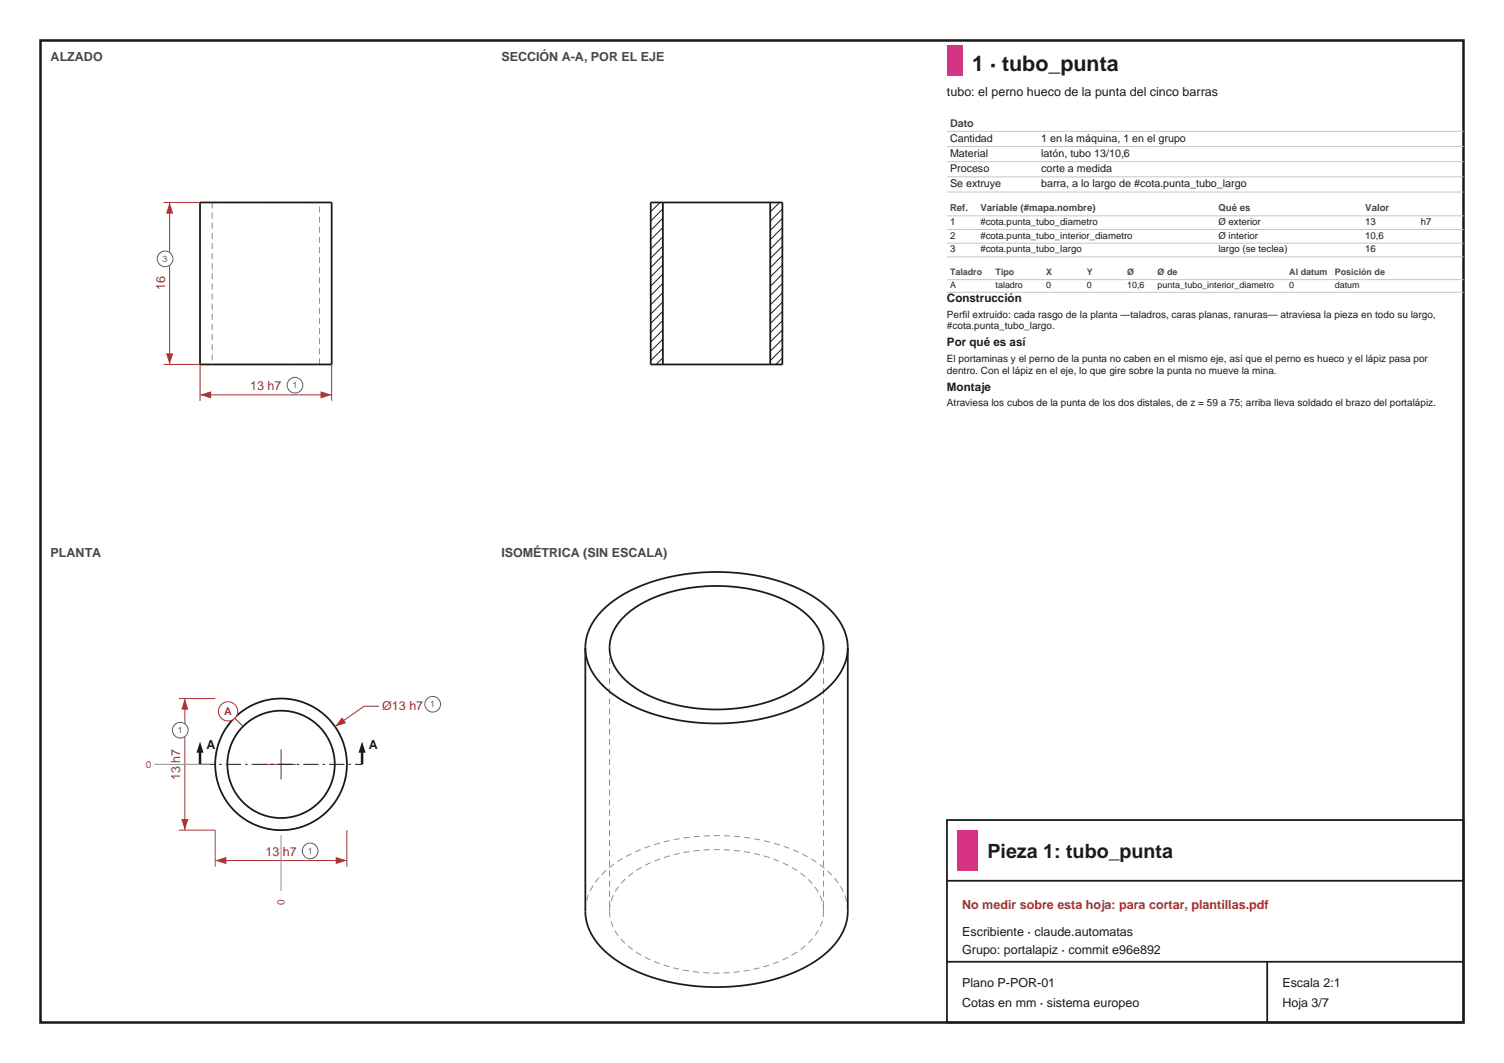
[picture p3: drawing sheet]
<svg xmlns="http://www.w3.org/2000/svg" width="297mm" height="210mm" viewBox="0 0 297 210" stroke-linecap="round" stroke-linejoin="round" font-family="sans-serif">
<defs><g id="words">
<text font-size="4.2" fill="#1b1b1b" x="192" y="14">1 · tubo_punta</text>
<text font-size="3.9" fill="#1b1b1b" x="195" y="169.5">Pieza 1: tubo_punta</text>
<g font-size="2.5" fill="#41464d">
<text x="10" y="12">ALZADO</text>
<text x="99" y="12">SECCIÓN A-A, POR EL EJE</text>
<text x="10" y="110">PLANTA</text>
<text x="99" y="110">ISOMÉTRICA (SIN ESCALA)</text>
</g>
<g font-size="2.5" fill="#1b1b1b">
<text x="187" y="19">tubo: el perno hueco de la punta del cinco barras</text>
<text x="40.8" y="148">A</text>
<text x="72.8" y="148">A</text>
<text x="190" y="185">Escribiente · claude.automatas</text>
<text x="190" y="188.5">Grupo: portalapiz · commit e96e892</text>
<text x="190" y="195">Plano P-POR-01</text>
<text x="253.2" y="195">Escala 2:1</text>
<text x="190" y="199">Cotas en mm · sistema europeo</text>
<text x="253.2" y="199">Hoja 3/7</text>
</g>
<g font-size="2.5" fill="#b03030">
<text x="32.6" y="57.4" transform="rotate(-90 32.6 57.4)">16</text>
<text x="49.4" y="77.1">13 h7</text>
<text x="75.5" y="140.3">Ø13 h7</text>
<text x="35.6" y="154.1" transform="rotate(-90 35.6 154.1)">13 h7</text>
<text x="52.4" y="169.1">13 h7</text>
<text x="190" y="179.5">No medir sobre esta hoja: para cortar, plantillas.pdf</text>
</g>
<g font-size="2.3" fill="#1b1b1b">
<text x="187" y="59.7">Construcción</text>
<text x="187" y="68.4">Por qué es así</text>
<text x="187" y="77.1">Montaje</text>
</g>
<text font-size="2.1" fill="#41464d" x="187.6" y="25">Dato</text>
<g font-size="2.1" fill="#1b1b1b">
<text x="187.6" y="28">Cantidad</text>
<text x="205.6" y="28">1 en la máquina, 1 en el grupo</text>
<text x="187.6" y="31">Material</text>
<text x="187.6" y="34">Proceso</text>
<text x="205.6" y="31">latón, tubo 13/10,6</text>
<text x="205.6" y="34">corte a medida</text>
<text x="187.6" y="37">Se extruye</text>
<text x="205.6" y="37">barra, a lo largo de #cota.punta_tubo_largo</text>
</g>
<text font-size="2.1" fill="#b03030" x="44.3" y="141.3">A</text>
<g font-size="2" fill="#1b1b1b">
<text x="187" y="62.7">Perfil extruido: cada rasgo de la planta —taladros, caras planas, ranuras— atraviesa la pieza en todo su largo,</text>
<text x="187" y="65.1">#cota.punta_tubo_largo.</text>
<text x="187" y="71.4">El portaminas y el perno de la punta no caben en el mismo eje, así que el perno es hueco y el lápiz pasa por</text>
<text x="187" y="73.8">dentro. Con el lápiz en el eje, lo que gire sobre la punta no mueve la mina.</text>
<text x="187" y="80.1">Atraviesa los cubos de la punta de los dos distales, de z = 59 a 75; arriba lleva soldado el brazo del portalápiz.</text>
</g>
<g font-size="2" fill="#b03030">
<text x="28.8" y="151.7">0</text>
<text x="56.2" y="178.7" transform="rotate(-90 56.2 178.7)">0</text>
</g>
<g font-size="1.9" fill="#41464d">
<text x="187.6" y="41.7">Ref.</text>
<text x="193.6" y="41.7">Variable (#mapa.nombre)</text>
<text x="240.6" y="41.7">Qué es</text>
<text x="269.6" y="41.7">Valor</text>
</g>
<g font-size="1.9" fill="#1b1b1b">
<text x="187.6" y="44.4">1</text>
<text x="187.6" y="47.1">2</text>
<text x="193.6" y="44.4">#cota.punta_tubo_diametro</text>
<text x="193.6" y="47.1">#cota.punta_tubo_interior_diametro</text>
<text x="240.6" y="44.4">Ø exterior</text>
<text x="240.6" y="47.1">Ø interior</text>
<text x="269.6" y="44.4">13</text>
<text x="269.6" y="47.1">10,6</text>
<text x="280.6" y="44.4">h7</text>
<text x="187.6" y="49.8">3</text>
<text x="193.6" y="49.8">#cota.punta_tubo_largo</text>
<text x="240.6" y="49.8">largo (se teclea)</text>
<text x="269.6" y="49.8">16</text>
</g>
<g font-size="1.8" fill="#1b5fb0">
<text x="32.1" y="51.7">3</text>
<text x="57.8" y="76.7">1</text>
<text x="85" y="139.7">1</text>
<text x="35.1" y="144.8">1</text>
<text x="60.8" y="168.7">1</text>
</g>
<g font-size="1.8" fill="#41464d">
<text x="187.6" y="54.3">Taladro</text>
<text x="196.6" y="54.3">Tipo</text>
<text x="206.6" y="54.3">X</text>
<text x="214.6" y="54.3">Y</text>
<text x="222.6" y="54.3">Ø</text>
<text x="228.6" y="54.3">Ø de</text>
<text x="254.6" y="54.3">Al datum</text>
<text x="263.6" y="54.3">Posición de</text>
</g>
<g font-size="1.8" fill="#1b1b1b">
<text x="187.6" y="56.8">A</text>
<text x="196.6" y="56.8">taladro</text>
<text x="206.6" y="56.8">0</text>
<text x="214.6" y="56.8">0</text>
<text x="222.6" y="56.8">10,6</text>
<text x="228.6" y="56.8">punta_tubo_interior_diametro</text>
<text x="254.6" y="56.8">0</text>
<text x="263.6" y="56.8">datum</text>
</g>
</g></defs>
<path d="M8 8h281v194h-281z" fill="none" stroke="#1b1b1b" stroke-width=".5"/>
<path d="M41.9 40h21.2M41.9 40v32M63.1 40h-21.2M65.5 40h-26M41.9 72h21.2M63.1 72v-32M63.1 72h-21.2M65.5 72h-26" fill="none" stroke="#8a8f96" stroke-width=".2" stroke-dasharray="1.2 .8" stroke-linecap="butt"/>
<path d="M39.5 40h26v32h-26z" fill="none" stroke="#1b1b1b" stroke-width=".35"/>
<path d="M39.5 72v7.2M39.5 78h26M65.5 72v7.2" fill="none" stroke="#b03030" stroke-width=".2"/>
<g fill="#b03030">
<path d="M39.5 78l2.2-.7v1.4z"/>
<path d="M63.3 77.3l2.2 .7-2.2 .7z"/>
</g>
<circle cx="58.2" cy="76.1" r="1.55" fill="#fff" stroke="#1b5fb0" stroke-width=".2"/>
<path d="M32.3 40h7.2M33.5 40v32M32.3 72h7.2" fill="none" stroke="#b03030" stroke-width=".2"/>
<g fill="#b03030">
<path d="M32.8 69.8h1.4l-.7 2.2z"/>
<path d="M33.5 40l.7 2.2h-1.4z"/>
</g>
<circle cx="32.6" cy="51.1" r="1.55" fill="#fff" stroke="#1b5fb0" stroke-width=".2"/>
<g fill="none" stroke="#1b1b1b" stroke-width=".2">
<path d="M130.3 40l-1.8 1.8M152.1 40h.1M153.9 40l-1.8 1.8M130.9 41.3l-2.4 2.4M130.9 43.1l-2.4 2.4M130.9 45l-2.4 2.4M130.9 46.8l-2.4 2.4M130.9 48.6l-2.4 2.4M130.9 50.5l-2.4 2.4M130.9 52.3l-2.4 2.4M130.9 54.1l-2.4 2.4M130.9 56l-2.4 2.4"/>
<path d="M130.9 57.8l-2.4 2.4M130.9 59.7l-2.4 2.4M154.5 41.3l-2.4 2.4M154.5 43.1l-2.4 2.4M154.5 45l-2.4 2.4M154.5 46.8l-2.4 2.4M154.5 48.6l-2.4 2.4M154.5 50.5l-2.4 2.4M154.5 52.3l-2.4 2.4M154.5 54.1l-2.4 2.4M154.5 56l-2.4 2.4M154.5 57.8l-2.4 2.4"/>
<path d="M154.5 59.7l-2.4 2.4M130.9 61.5l-2.4 2.4M130.9 63.3l-2.4 2.4M130.9 65.2l-2.4 2.4M130.9 67l-2.4 2.4M130.9 68.9l-2.4 2.4M130.9 70.7l-1.3 1.3M154.5 61.5l-2.4 2.4M154.5 63.3l-2.4 2.4M154.5 65.2l-2.4 2.4M154.5 67l-2.4 2.4M154.5 68.9l-2.4 2.4"/>
<path d="M154.5 70.7l-1.3 1.3"/>
</g>
<path d="M154.5 40h-26M154.5 72h-26M66.1 151l-.2-2.1-.6-2-.9-1.7-1.4-1.7-1.7-1.4-1.7-.9-2-.6-2.1-.2-2.1 .2-2 .6-1.7 .9-1.7 1.4-1.4 1.7-.9 1.7-.6 2-.2 2.1 .2 2.1 .6 2 .9 1.7 1.4 1.7 1.7 1.4 1.7 .9 2 .6 2.1 .2 2.1-.2 2-.6 1.7-.9 1.7-1.4 1.4-1.7 .9-1.7 .6-2 .2-2.1M68.5 151l-.2-2.4-.8-2.6-1.2-2.3-1.6-1.9-1.9-1.6-2.3-1.2-2.6-.8-2.4-.2-2.4 .2-2.6 .8-2.3 1.2-1.9 1.6-1.6 1.9-1.2 2.3-.8 2.6-.2 2.4 .2 2.4 .8 2.6 1.2 2.3 1.6 1.9 1.9 1.6 2.3 1.2 2.6 .8 2.4 .2 2.4-.2 2.6-.8 2.3-1.2 1.9-1.6 1.6-1.9 1.2-2.3 .8-2.6 .2-2.4" fill="none" stroke="#8a8f96" stroke-width=".2" stroke-dasharray="1.2 .8" stroke-linecap="butt"/>
<g fill="none" stroke="#1b1b1b" stroke-width=".35">
<path d="M130.9 40h21.2M130.9 40h-2.4v32h2.4M130.9 40v32M152.1 40h2.4v32h-2.4M152.1 40v32M130.9 72h21.2"/>
<circle cx="55.5" cy="151" r="13"/>
<circle cx="55.5" cy="151" r="10.6"/>
</g>
<path d="M42.5 164v7.2M42.5 170h26M68.5 164v7.2" fill="none" stroke="#b03030" stroke-width=".2"/>
<g fill="#b03030">
<path d="M42.5 170l2.2-.7v1.4z"/>
<path d="M66.3 169.3l2.2 .7-2.2 .7z"/>
</g>
<circle cx="61.2" cy="168.1" r="1.55" fill="#fff" stroke="#1b5fb0" stroke-width=".2"/>
<path d="M35.3 138h7.2M36.5 138v26M35.3 164h7.2" fill="none" stroke="#b03030" stroke-width=".2"/>
<g fill="#b03030">
<path d="M35.8 161.8h1.4l-.7 2.2z"/>
<path d="M36.5 138l.7 2.2h-1.4z"/>
</g>
<circle cx="35.6" cy="144.2" r="1.55" fill="#fff" stroke="#1b5fb0" stroke-width=".2"/>
<path d="M52.5 151h6M55.5 148v6" fill="none" stroke="#b03030" stroke-width=".2"/>
<path d="M39.5 151h32" fill="none" stroke="#1b1b1b" stroke-width=".2" stroke-dasharray="3 .8 .5 .8" stroke-linecap="butt"/>
<path d="M39.5 148.5v2.5" fill="none" stroke="#1b1b1b" stroke-width=".5"/>
<path d="M39.5 146.5l.7 2.2h-1.4z" fill="#1b1b1b"/>
<path d="M71.5 148.5v2.5" fill="none" stroke="#1b1b1b" stroke-width=".5"/>
<path d="M71.5 146.5l.7 2.2h-1.4z" fill="#1b1b1b"/>
<path d="M74.9 139.5h-3l-5.8 4" fill="none" stroke="#b03030" stroke-width=".2"/>
<path d="M67.5 141.7l.9 1.2-2.3 .6z" fill="#b03030"/>
<circle cx="85.4" cy="139.1" r="1.55" fill="#fff" stroke="#1b5fb0" stroke-width=".2"/>
<path d="M46.4 141.9l1.6 1.6" fill="none" stroke="#b03030" stroke-width=".2"/>
<circle cx="45" cy="140.5" r="1.9" fill="#fff" stroke="#b03030" stroke-width=".2"/>
<path d="M30.5 151h11M55.5 165v11" fill="none" stroke="#8a8f96" stroke-width=".2"/>
<path d="M120.4 128v52M162.6 128v52M120.4 180a10.3 10.3 0 0 0 5.5 8.3l3.2 1.6 3.7 1.3 4.1 .7 4.2 .3 4.2-.2 4.1-.7 3.8-1.1 3.2-1.5M156.4 188.7a11.3 11.3 0 0 0 6.2-7.8v-.9M162.6 180a10.3 10.3 0 0 0-5.5-8.2l-3.3-1.7-3.4-1.1-4.1-.8-4.2-.4-4.2 .2-3.9 .6-3.8 1.1-3.3 1.5a11.8 11.8 0 0 0-6.4 7.7l-.1 1.1M167.4 180a12.2 12.2 0 0 0-6-9.5l-1.9-1.2-2.2-1.1-2.4-.9-2.6-.9-5.5-1-5.6-.3-5.5 .4-5.5 1.1-2.7 .8-2.3 1-2.2 1.2-1.9 1.2a11.9 11.9 0 0 0-5.5 9.2" fill="none" stroke="#8a8f96" stroke-width=".2" stroke-dasharray="1.2 .8" stroke-linecap="butt"/>
<path d="M115.6 128v52a12.2 12.2 0 0 0 6 9.6l1.9 1.2 2.2 1.1 4.8 1.7 5.5 1.1 5.5 .3 5.6-.4 5.5-1 4.7-1.7 2.3-1.1 1.9-1.2a12.2 12.2 0 0 0 5.9-9.6v-52M115.6 128a12.2 12.2 0 0 0 6 9.5l1.9 1.2 2.2 1.1 4.8 1.7 5.5 1.1 5.5 .3 5.6-.3 5.5-1.1 4.7-1.7 2.3-1.1 1.9-1.2a12.2 12.2 0 0 0 5.9-9.5M115.6 128a12.2 12.2 0 0 1 6-9.6l1.9-1.2 2.2-1.1 2.4-.9 2.6-.8 5.5-1.1 5.6-.3 5.8 .4 5.5 1.2 4.7 1.7 2.2 1.2 1.9 1.2a11.9 11.9 0 0 1 5.5 9.3M123.3 121.8a24.9 24.9 0 0 1 14.6-5.9l5-.1 4.7 .5 4.7 1.2 3.8 1.6a11.8 11.8 0 0 1 6.4 7.7 9.2 9.2 0 0 1-4.4 8.7l-3.1 1.9-3.7 1.4-4.1 .9-4.4 .4-4.5-.1-4.1-.6-3.8-1.1-3.5-1.5a11.7 11.7 0 0 1-6.4-7.7 8.4 8.4 0 0 1 2.8-7.3z" fill="none" stroke="#1b1b1b" stroke-width=".35"/>
<path d="M187 9h3v6h-3z" fill-rule="evenodd" fill="#d63384"/>
<path d="M187 25.9h102M187 28.9h102M187 31.9h102M187 34.9h102M187 37.9h102M187 42.6h102M187 45.3h102M187 48h102M187 50.7h102M187 55.2h102M187 57.7h102" fill="none" stroke="#c4c7cc" stroke-width=".2"/>
<path d="M187 162h102v40h-102zM187 174h102M187 190h102M250.2 190v12" fill="none" stroke="#1b1b1b" stroke-width=".35"/>
<path d="M189 164h4v8h-4z" fill-rule="evenodd" fill="#d63384"/>
<use href="#words"/>
</svg>
